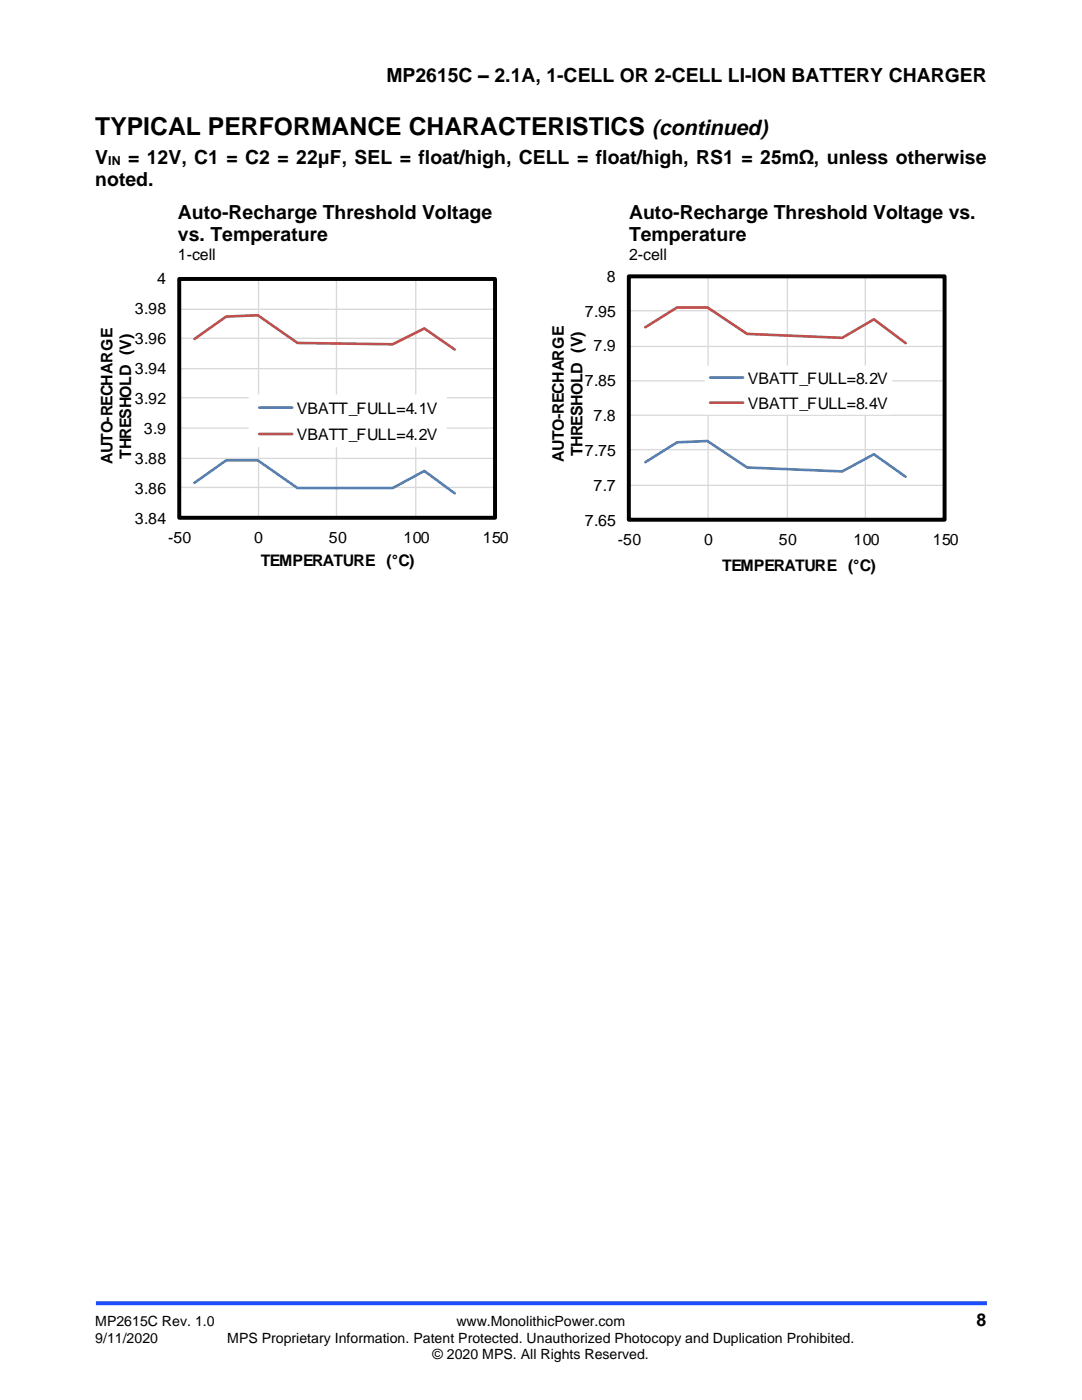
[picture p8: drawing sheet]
<svg xmlns="http://www.w3.org/2000/svg" width="216mm" height="279mm" viewBox="0 0 216 279" stroke-linecap="round" stroke-linejoin="round" font-family="sans-serif">
<defs><g id="words">
<text font-size="4.9" x="19" y="26.9">TYPICAL PERFORMANCE CHARACTERISTICS</text>
<text font-size="4.2" x="130.1" y="26.9">(continued)</text>
<g font-size="3.9">
<text x="77.1" y="16.3">MP2615C – 2.1A, 1-CELL OR 2-CELL LI-ION BATTERY CHARGER</text>
<text x="19" y="32.7">V</text>
<text x="25.5" y="32.7">= 12V, C1 = C2 = 22μF, SEL = float/high, CELL = float/high, RS1 = 25mΩ, unless otherwise</text>
<text x="19" y="37.1">noted.</text>
<text x="35.5" y="43.7">Auto-Recharge Threshold Voltage</text>
<text x="125.5" y="43.7">Auto-Recharge Threshold Voltage vs.</text>
<text x="35.5" y="48.2">vs. Temperature</text>
<text x="125.5" y="48.2">Temperature</text>
</g>
<text font-size="3.5" x="194.9" y="264.6">8</text>
<g font-size="3.2">
<text x="35.5" y="52">1-cell</text>
<text x="125.5" y="52">2-cell</text>
<text x="31.3" y="56.7">4</text>
<text x="121.1" y="56.2">8</text>
<text x="26.9" y="62.7">3.98</text>
<text x="116.7" y="63.2">7.95</text>
<text x="26.9" y="68.7">3.96</text>
<text x="118.5" y="70.1">7.9</text>
<text x="26.9" y="74.7">3.94</text>
<text x="116.7" y="77.1">7.85</text>
<text x="149.2" y="76.6">VBATT_FULL=8.2V</text>
<text x="26.9" y="80.6">3.92</text>
<text x="59.3" y="82.6">VBATT_FULL=4.1V</text>
<text x="149.2" y="81.5">VBATT_FULL=8.4V</text>
<text x="28.7" y="86.6">3.9</text>
<text x="59.3" y="87.9">VBATT_FULL=4.2V</text>
<text x="118.5" y="84">7.8</text>
<text x="22.5" y="92.6" transform="rotate(-90 22.5 92.6)">AUTO-RECHARGE</text>
<text x="26.2" y="91.5" transform="rotate(-90 26.2 91.5)">THRESHOLD (V)</text>
<text x="26.9" y="92.6">3.88</text>
<text x="112.5" y="92.1" transform="rotate(-90 112.5 92.1)">AUTO-RECHARGE</text>
<text x="116.2" y="91.1" transform="rotate(-90 116.2 91.1)">THRESHOLD (V)</text>
<text x="116.7" y="91">7.75</text>
<text x="26.9" y="98.6">3.86</text>
<text x="118.5" y="98">7.7</text>
<text x="26.9" y="104.5">3.84</text>
<text x="116.7" y="104.9">7.65</text>
<text x="33.5" y="108.3">-50</text>
<text x="50.7" y="108.3">0</text>
<text x="52" y="112.9">TEMPERATURE (°C)</text>
<text x="65.6" y="108.3">50</text>
<text x="80.5" y="108.3">100</text>
<text x="96.3" y="108.3">150</text>
<text x="123.3" y="108.7">-50</text>
<text x="140.5" y="108.7">0</text>
<text x="144.1" y="113.9">TEMPERATURE (°C)</text>
<text x="155.4" y="108.7">50</text>
<text x="170.3" y="108.7">100</text>
<text x="186.1" y="108.7">150</text>
</g>
<g font-size="2.8">
<text x="19" y="264.6">MP2615C Rev. 1.0</text>
<text x="19" y="267.9">9/11/2020</text>
<text x="45.3" y="267.9">MPS Proprietary Information. Patent Protected. Unauthorized Photocopy and Duplication Prohibited.</text>
<text x="91.1" y="264.6">www.MonolithicPower.com</text>
<text x="86.3" y="271.2">© 2020 MPS. All Rights Reserved.</text>
</g>
<text font-size="2.5" x="21.6" y="33">IN</text>
</g></defs>
<path d="M19.1 260.1h177.8" fill="none" stroke="#1c4eff" stroke-width=".79" stroke-linecap="butt"/>
<path d="M35.8 55.7h63v47.6M51.6 55.7v47.6M67.1 55.7v47.6M83 55.7v47.6M35.8 61.7h63M35.8 67.5h63M35.8 73.6h63M35.8 79.4h63M35.8 85.4h63M35.8 91.5h63M35.8 97.3h63" fill="none" stroke="#d9d9d9" stroke-width=".26"/>
<path d="M35.8 55.7h63v47.6h-63z" fill="none" stroke="#000" stroke-width=".79" stroke-linecap="butt"/>
<path d="M35.8 55.7v47.6h63" fill="none" stroke="#000" stroke-width=".26"/>
<path d="M38.8 96.4l6.3-4.5h6.4l7.9 5.5h18.9l6.4-3.4 6 4.5" fill="none" stroke="#4f81bd" stroke-width=".53"/>
<path d="M38.8 67.7l6.3-4.5 6.4-.3 7.9 5.5 18.9 .3 6.4-3.2 6 4.3" fill="none" stroke="#c0504d" stroke-width=".53"/>
<path d="M49.6 78.7h39.6v10.5h-39.6z" fill-rule="evenodd" fill="#fff"/>
<path d="M51.7 81.3h6.6M128.8 92.2l6.3-3.9 6.1-.3 7.9 5.3 18.9 .8 6.4-3.4 6.3 4.4" fill="none" stroke="#4f81bd" stroke-width=".53"/>
<path d="M128.8 65.3l6.3-3.9h6.1l7.9 5.2 18.9 .8 6.4-3.7 6.3 4.8M51.7 86.6h6.6" fill="none" stroke="#c0504d" stroke-width=".53"/>
<path d="M125.5 55.2h63v48.5M141.3 55.2v48.5M157.1 55.2v48.5M172.7 55.2v48.5M125.5 62h63M125.5 69.1h63M125.5 76h63M125.5 82.9h63M125.5 89.7h63M125.5 96.9h63" fill="none" stroke="#d9d9d9" stroke-width=".26"/>
<path d="M125.5 55.2h63v48.5h-63z" fill="none" stroke="#000" stroke-width=".79" stroke-linecap="butt"/>
<path d="M125.5 55.2v48.5h63" fill="none" stroke="#000" stroke-width=".26"/>
<path d="M140.6 73h37.5v9.7h-37.5z" fill-rule="evenodd" fill="#fff"/>
<path d="M141.7 75.3h6.6" fill="none" stroke="#4f81bd" stroke-width=".53"/>
<path d="M141.7 80.4h6.6" fill="none" stroke="#c0504d" stroke-width=".53"/>
<use href="#words"/>
</svg>
